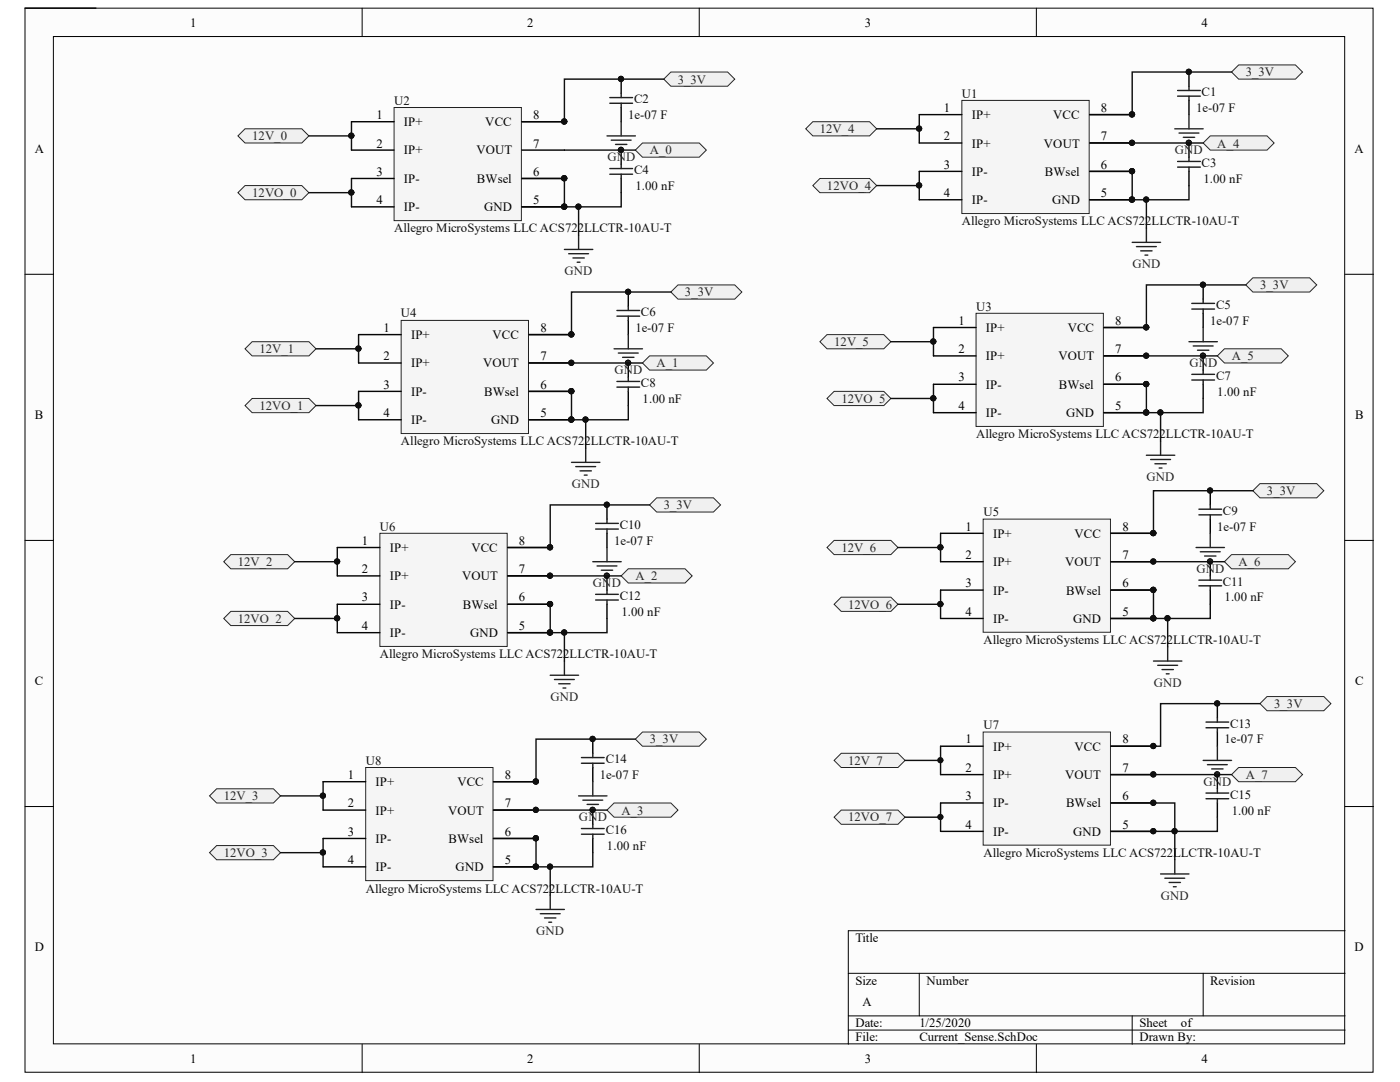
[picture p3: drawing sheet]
<svg xmlns="http://www.w3.org/2000/svg" width="279mm" height="216mm" viewBox="0 0 279 216" stroke-linecap="round" stroke-linejoin="round" font-family="sans-serif">
<defs><g id="words">
<g font-size="2.5">
<text x="38" y="5.3">1</text>
<text x="105.2" y="5.3">2</text>
<text x="172.6" y="5.3">3</text>
<text x="239.8" y="5.3">4</text>
<text x="75.1" y="23.8">1</text>
<text x="106.4" y="23.8">8</text>
<text x="188.4" y="22.3">1</text>
<text x="194" y="23.8">IP+</text>
<text x="210.2" y="23.8">VCC</text>
<text x="219.7" y="22.3">8</text>
<text x="75.1" y="29.4">2</text>
<text x="80.6" y="25.1">IP+</text>
<text x="96.9" y="25.1">VCC</text>
<text x="106.4" y="29.4">7</text>
<text x="188.4" y="28">2</text>
<text x="194" y="29.4">IP+</text>
<text x="208.3" y="29.4">VOUT</text>
<text x="219.7" y="28">7</text>
<text x="6.9" y="30.4">A</text>
<text x="75.1" y="35.1">3</text>
<text x="80.6" y="30.8">IP+</text>
<text x="95.1" y="30.8">VOUT</text>
<text x="106.4" y="35.1">6</text>
<text x="188.4" y="33.7">3</text>
<text x="194" y="35.1">IP-</text>
<text x="208.5" y="35.1">BWsel</text>
<text x="219.7" y="33.7">6</text>
<text x="270.4" y="30.4">A</text>
<text x="75.1" y="40.8">4</text>
<text x="80.6" y="36.5">IP-</text>
<text x="95.2" y="36.5">BWsel</text>
<text x="106.4" y="40.8">5</text>
<text x="188.4" y="39.3">4</text>
<text x="194" y="40.8">IP-</text>
<text x="210" y="40.8">GND</text>
<text x="219.7" y="39.3">5</text>
<text x="80.6" y="42.1">IP-</text>
<text x="96.6" y="42.1">GND</text>
<text x="191.3" y="64.8">1</text>
<text x="222.6" y="64.8">8</text>
<text x="76.6" y="66.2">1</text>
<text x="76.6" y="71.9">2</text>
<text x="82.1" y="67.7">IP+</text>
<text x="98.3" y="67.7">VCC</text>
<text x="107.9" y="66.2">8</text>
<text x="107.9" y="71.9">7</text>
<text x="191.3" y="70.4">2</text>
<text x="196.8" y="66.2">IP+</text>
<text x="196.8" y="71.9">IP+</text>
<text x="211.2" y="71.9">VOUT</text>
<text x="213.1" y="66.2">VCC</text>
<text x="222.6" y="70.4">7</text>
<text x="76.6" y="77.6">3</text>
<text x="82.1" y="73.3">IP+</text>
<text x="96.4" y="73.3">VOUT</text>
<text x="107.9" y="77.6">6</text>
<text x="191.3" y="76.1">3</text>
<text x="196.8" y="77.6">IP-</text>
<text x="211.3" y="77.6">BWsel</text>
<text x="222.6" y="76.1">6</text>
<text x="6.9" y="83.6">B</text>
<text x="76.6" y="83.2">4</text>
<text x="82.1" y="79">IP-</text>
<text x="96.6" y="79">BWsel</text>
<text x="107.9" y="83.2">5</text>
<text x="191.3" y="81.8">4</text>
<text x="196.8" y="83.2">IP-</text>
<text x="212.7" y="83.2">GND</text>
<text x="222.6" y="81.8">5</text>
<text x="270.4" y="83.6">B</text>
<text x="82.1" y="84.7">IP-</text>
<text x="98" y="84.7">GND</text>
<text x="192.7" y="105.9">1</text>
<text x="198.2" y="107.3">IP+</text>
<text x="214.4" y="107.3">VCC</text>
<text x="224" y="105.9">8</text>
<text x="72.2" y="108.7">1</text>
<text x="77.8" y="110.1">IP+</text>
<text x="94.1" y="110.1">VCC</text>
<text x="103.5" y="108.7">8</text>
<text x="192.7" y="111.5">2</text>
<text x="198.2" y="113">IP+</text>
<text x="212.6" y="113">VOUT</text>
<text x="224" y="111.5">7</text>
<text x="72.2" y="114.3">2</text>
<text x="77.8" y="115.8">IP+</text>
<text x="92.2" y="115.8">VOUT</text>
<text x="103.5" y="114.3">7</text>
<text x="192.7" y="117.2">3</text>
<text x="198.2" y="118.6">IP-</text>
<text x="212.7" y="118.6">BWsel</text>
<text x="224" y="117.2">6</text>
<text x="72.2" y="120">3</text>
<text x="72.2" y="125.7">4</text>
<text x="77.8" y="121.4">IP-</text>
<text x="92.4" y="121.4">BWsel</text>
<text x="103.5" y="120">6</text>
<text x="103.5" y="125.7">5</text>
<text x="192.7" y="122.9">4</text>
<text x="198.2" y="124.2">IP-</text>
<text x="214.2" y="124.2">GND</text>
<text x="224" y="122.9">5</text>
<text x="77.8" y="127.1">IP-</text>
<text x="93.8" y="127.1">GND</text>
<text x="6.9" y="136.7">C</text>
<text x="270.4" y="136.7">C</text>
<text x="192.7" y="148.3">1</text>
<text x="198.2" y="149.8">IP+</text>
<text x="214.4" y="149.8">VCC</text>
<text x="224" y="148.3">8</text>
<text x="69.4" y="155.4">1</text>
<text x="100.7" y="155.4">8</text>
<text x="192.7" y="154">2</text>
<text x="198.2" y="155.4">IP+</text>
<text x="212.6" y="155.4">VOUT</text>
<text x="224" y="154">7</text>
<text x="69.4" y="161.1">2</text>
<text x="74.9" y="156.9">IP+</text>
<text x="91.3" y="156.9">VCC</text>
<text x="100.7" y="161.1">7</text>
<text x="192.7" y="159.7">3</text>
<text x="198.2" y="161.1">IP-</text>
<text x="212.7" y="161.1">BWsel</text>
<text x="224" y="159.7">6</text>
<text x="69.4" y="166.8">3</text>
<text x="74.9" y="162.5">IP+</text>
<text x="89.4" y="162.5">VOUT</text>
<text x="100.7" y="166.8">6</text>
<text x="192.7" y="165.3">4</text>
<text x="198.2" y="166.8">IP-</text>
<text x="214.2" y="166.8">GND</text>
<text x="224" y="165.3">5</text>
<text x="69.4" y="172.4">4</text>
<text x="74.9" y="168.2">IP-</text>
<text x="74.9" y="173.9">IP-</text>
<text x="89.5" y="168.2">BWsel</text>
<text x="90.9" y="173.9">GND</text>
<text x="100.7" y="172.4">5</text>
<text x="6.9" y="189.8">D</text>
<text x="170.7" y="188">Title</text>
<text x="270.4" y="189.8">D</text>
<text x="170.7" y="196.5">Size</text>
<text x="184.9" y="196.5">Number</text>
<text x="241.5" y="196.5">Revision</text>
<text x="172.1" y="200.8">A</text>
<text x="170.7" y="205">Date:</text>
<text x="170.7" y="207.8">File:</text>
<text x="183.5" y="205">1/25/2020</text>
<text x="183.5" y="207.8">Current_Sense.SchDoc</text>
<text x="227.4" y="205">Sheet</text>
<text x="227.4" y="207.8">Drawn By:</text>
<text x="235.7" y="205">of</text>
<text x="38" y="212.1">1</text>
<text x="105.2" y="212.1">2</text>
<text x="172.6" y="212.1">3</text>
<text x="239.8" y="212.1">4</text>
</g>
<g font-size="2.5" fill="#262626">
<text x="135.3" y="16.7">3_3V</text>
<text x="248.6" y="15.2">3_3V</text>
<text x="50.3" y="28">12V_0</text>
<text x="163.6" y="26.6">12V_4</text>
<text x="242.9" y="29.4">A_4</text>
<text x="121.2" y="32.2">GND</text>
<text x="129.7" y="30.8">A_0</text>
<text x="234.5" y="30.8">GND</text>
<text x="50.3" y="39.3">12VO_0</text>
<text x="165" y="37.9">12VO_4</text>
<text x="226" y="53.5">GND</text>
<text x="112.7" y="54.9">GND</text>
<text x="136.7" y="59.1">3_3V</text>
<text x="251.5" y="57.7">3_3V</text>
<text x="51.8" y="70.4">12V_1</text>
<text x="166.5" y="69">12V_5</text>
<text x="245.8" y="71.9">A_5</text>
<text x="122.7" y="74.7">GND</text>
<text x="131" y="73.3">A_1</text>
<text x="237.4" y="73.3">GND</text>
<text x="51.8" y="81.8">12VO_1</text>
<text x="167.9" y="80.3">12VO_5</text>
<text x="228.8" y="96">GND</text>
<text x="114.1" y="97.3">GND</text>
<text x="132.5" y="101.7">3_3V</text>
<text x="252.8" y="98.8">3_3V</text>
<text x="47.5" y="113">12V_2</text>
<text x="167.9" y="110.1">12V_6</text>
<text x="247.2" y="113">A_6</text>
<text x="118.3" y="117.2">GND</text>
<text x="126.8" y="115.8">A_2</text>
<text x="238.8" y="114.3">GND</text>
<text x="47.5" y="124.2">12VO_2</text>
<text x="169.3" y="121.4">12VO_6</text>
<text x="230.3" y="137">GND</text>
<text x="109.9" y="139.9">GND</text>
<text x="254.3" y="141.2">3_3V</text>
<text x="129.7" y="148.3">3_3V</text>
<text x="169.3" y="152.6">12V_7</text>
<text x="248.6" y="155.4">A_7</text>
<text x="44.7" y="159.7">12V_3</text>
<text x="240.2" y="156.9">GND</text>
<text x="115.6" y="163.9">GND</text>
<text x="124" y="162.5">A_3</text>
<text x="169.3" y="163.9">12VO_7</text>
<text x="44.7" y="171">12VO_3</text>
<text x="231.7" y="179.5">GND</text>
<text x="107" y="186.6">GND</text>
</g>
<g font-size="2.5" fill="#0e0e0e">
<text x="78.7" y="20.9">U2</text>
<text x="125.4" y="23.8">1e-07 F</text>
<text x="126.5" y="20.6">C2</text>
<text x="191.9" y="19.5">U1</text>
<text x="238.7" y="22.3">1e-07 F</text>
<text x="239.8" y="19.2">C1</text>
<text x="126.5" y="34.8">C4</text>
<text x="239.8" y="33.3">C3</text>
<text x="126.8" y="37.9">1.00 nF</text>
<text x="240.2" y="36.5">1.00 nF</text>
<text x="78.7" y="46.3">Allegro MicroSystems LLC ACS722LLCTR-10AU-T</text>
<text x="191.9" y="45">Allegro MicroSystems LLC ACS722LLCTR-10AU-T</text>
<text x="80" y="63.3">U4</text>
<text x="127.9" y="63.1">C6</text>
<text x="194.8" y="62">U3</text>
<text x="241.5" y="64.8">1e-07 F</text>
<text x="242.7" y="61.7">C5</text>
<text x="126.8" y="66.2">1e-07 F</text>
<text x="127.9" y="77.3">C8</text>
<text x="242.7" y="75.9">C7</text>
<text x="128.2" y="80.3">1.00 nF</text>
<text x="242.9" y="79">1.00 nF</text>
<text x="80" y="88.9">Allegro MicroSystems LLC ACS722LLCTR-10AU-T</text>
<text x="194.8" y="87.4">Allegro MicroSystems LLC ACS722LLCTR-10AU-T</text>
<text x="75.8" y="105.9">U6</text>
<text x="123.7" y="105.5">C10</text>
<text x="196.3" y="103">U5</text>
<text x="242.9" y="105.9">1e-07 F</text>
<text x="244" y="102.8">C9</text>
<text x="122.6" y="108.7">1e-07 F</text>
<text x="123.7" y="119.7">C12</text>
<text x="244" y="116.9">C11</text>
<text x="124" y="122.9">1.00 nF</text>
<text x="244.4" y="120">1.00 nF</text>
<text x="75.8" y="131.3">Allegro MicroSystems LLC ACS722LLCTR-10AU-T</text>
<text x="196.3" y="128.5">Allegro MicroSystems LLC ACS722LLCTR-10AU-T</text>
<text x="196.3" y="145.5">U7</text>
<text x="244.4" y="148.3">1e-07 F</text>
<text x="245.5" y="145.2">C13</text>
<text x="73" y="152.6">U8</text>
<text x="119.7" y="155.4">1e-07 F</text>
<text x="120.9" y="152.3">C14</text>
<text x="245.5" y="159.4">C15</text>
<text x="120.9" y="166.5">C16</text>
<text x="245.8" y="162.5">1.00 nF</text>
<text x="121.1" y="169.6">1.00 nF</text>
<text x="196.3" y="171">Allegro MicroSystems LLC ACS722LLCTR-10AU-T</text>
<text x="73" y="178.1">Allegro MicroSystems LLC ACS722LLCTR-10AU-T</text>
</g>
</g></defs>
<g fill="#fcfcfc" stroke="#000" stroke-width=".2">
<path d="M5 1.6h269v212.4h-269z"/>
<path d="M10.7 7.3h257.7v201h-257.7z"/>
</g>
<g fill="none" stroke="#000" stroke-width=".2">
<path d="M72.3 1.6v5.7M139.6 1.6v5.7M206.8 1.6v5.7M5 54.7h5.7M268.4 54.7h5.7M5 107.8h5.7M268.4 107.8h5.7M5 160.9h5.7M268.4 160.9h5.7M169.3 194.2h99.1M183.5 194.2v8.5M240.1 194.2v8.5"/>
<path d="M268.4 185.7h-99.1v22.7M72.3 208.4v5.6M139.6 208.4v5.6M169.3 202.7h99.1M169.3 205.5h99.1M206.8 208.4v5.6M226 202.7v5.7"/>
</g>
<g fill="#f0f0f0" stroke="#262626" stroke-width=".2">
<path d="M47.5 27.1l1.4-1.4h11.3l1.4 1.4-1.4 1.4h-11.3z" fill-rule="evenodd"/>
<path d="M47.5 38.4l1.4-1.4h11.3l1.4 1.4-1.4 1.5h-11.3z" fill-rule="evenodd"/>
<path d="M126.8 29.9l1.4-1.4h11.4l1.4 1.4-1.4 1.5h-11.4z" fill-rule="evenodd"/>
<path d="M132.5 15.8l1.4-1.4h11.3l1.4 1.4-1.4 1.4h-11.3z" fill-rule="evenodd"/>
</g>
<path d="M124 15.8v2.8M124 21.5v2.8M124 29.9v2.9M124 35.6v2.8" fill="none" stroke="#000" stroke-width=".28"/>
<g fill="#0e0e0e" stroke="#0e0e0e" stroke-width=".2">
<circle cx="123.9" cy="29.9" r=".52"/>
<circle cx="123.9" cy="15.7" r=".52"/>
<circle cx="115.4" cy="41.2" r=".52"/>
</g>
<path d="M121.7 19.5h4.5M124 18.6v.9M121.7 33.6h4.5M121.7 34.8h4.5M121.7 20.6h4.5M124 20.6v.9M124 32.8v.8M124 34.8v.8" fill="none" stroke="#1c1c1c" stroke-width=".28"/>
<path d="M5 1.6h14.2M112.6 29.9h14.2M124 38.4v2.9h-8.5" fill="none" stroke="#0e0e0e" stroke-width=".28"/>
<path d="M121.1 27.1h5.7M122 28h4M122.8 28.8h2.3M123.7 29.7h.6M124 24.3v2.8M112.6 49.8h5.7M113.5 50.6h4M114.3 51.5h2.3M115.2 52.3h.6M115.5 46.9v2.9" fill="none" stroke="#262626" stroke-width=".28"/>
<g fill="#f0f0f0" stroke="#262626" stroke-width=".2">
<path d="M48.9 69.6l1.4-1.4h11.3l1.5 1.4-1.5 1.4h-11.3z" fill-rule="evenodd"/>
<path d="M48.9 80.9l1.4-1.4h11.3l1.5 1.4-1.5 1.4h-11.3z" fill-rule="evenodd"/>
<path d="M128.2 72.4l1.4-1.4h11.4l1.4 1.4-1.4 1.4h-11.4z" fill-rule="evenodd"/>
<path d="M133.9 58.3l1.4-1.4h11.3l1.5 1.4-1.5 1.4h-11.3z" fill-rule="evenodd"/>
</g>
<path d="M125.4 58.3v2.8M125.4 63.9v2.9M125.4 72.4v2.9M125.4 78.1v2.8" fill="none" stroke="#000" stroke-width=".28"/>
<g fill="#0e0e0e" stroke="#0e0e0e" stroke-width=".2">
<circle cx="125.3" cy="72.4" r=".52"/>
<circle cx="71.5" cy="69.6" r=".52"/>
<circle cx="71.5" cy="80.9" r=".52"/>
<circle cx="125.3" cy="58.2" r=".52"/>
<circle cx="116.8" cy="83.7" r=".52"/>
</g>
<path d="M123.1 76.1h4.6M123.1 77.2h4.6M123.1 62h4.6M123.1 63.1h4.6M125.4 61.1v.9M125.4 63.1v.8M125.4 75.3v.8M125.4 77.2v.9" fill="none" stroke="#1c1c1c" stroke-width=".28"/>
<path d="M122.6 69.6h5.6M123.4 70.4h4M124.3 71.3h2.2M125.1 72.1h.6M125.4 66.8v2.8M114.1 92.3h5.6M114.9 93.1h4M115.8 94h2.2M116.6 94.8h.6M116.9 89.4v2.9" fill="none" stroke="#262626" stroke-width=".28"/>
<path d="M71.6 66.8v2.8h-8.5M71.6 69.6v2.8M71.6 78.1v2.8M63.1 80.9h8.5v2.9M125.4 80.9v2.9h-8.5" fill="none" stroke="#0e0e0e" stroke-width=".28"/>
<g fill="#f0f0f0" stroke="#262626" stroke-width=".2">
<path d="M44.7 112.1l1.4-1.4h11.3l1.4 1.4-1.4 1.4h-11.3z" fill-rule="evenodd"/>
<path d="M44.7 123.4l1.4-1.4h11.3l1.4 1.4-1.4 1.4h-11.3z" fill-rule="evenodd"/>
<path d="M124 114.9l1.4-1.4h11.3l1.4 1.4-1.4 1.4h-11.3z" fill-rule="evenodd"/>
<path d="M129.6 100.8l1.5-1.5h11.3l1.4 1.5-1.4 1.4h-11.3z" fill-rule="evenodd"/>
</g>
<path d="M121.1 100.8v2.8M121.1 106.4v2.8M121.1 114.9v2.8M121.1 120.6v2.8" fill="none" stroke="#000" stroke-width=".28"/>
<g fill="#0e0e0e" stroke="#0e0e0e" stroke-width=".2">
<circle cx="121.1" cy="114.9" r=".52"/>
<circle cx="67.3" cy="112" r=".52"/>
<circle cx="67.3" cy="123.4" r=".52"/>
<circle cx="121.1" cy="100.7" r=".52"/>
<circle cx="112.6" cy="126.2" r=".52"/>
</g>
<path d="M118.9 118.6h4.5M118.9 119.7h4.5M118.9 104.4h4.5M118.9 105.6h4.5M121.1 103.6v.8M121.1 105.6v.8M121.1 117.7v.9M121.1 119.7v.9" fill="none" stroke="#1c1c1c" stroke-width=".28"/>
<path d="M118.3 112.1h5.7M119.2 112.9h3.9M120 113.8h2.3M120.9 114.6h.5M121.1 109.2v2.9M109.8 134.7h5.7M110.7 135.6h3.9M111.5 136.4h2.3M112.4 137.3h.5M112.6 131.9v2.8" fill="none" stroke="#262626" stroke-width=".28"/>
<path d="M67.3 109.2v2.9h-8.5M67.3 112.1v2.8M58.8 123.4h8.5v2.8M67.3 120.6v2.8M121.1 123.4v2.8h-8.5" fill="none" stroke="#0e0e0e" stroke-width=".28"/>
<g fill="#f0f0f0" stroke="#262626" stroke-width=".2">
<path d="M41.8 158.8l1.4-1.4h11.4l1.4 1.4-1.4 1.4h-11.4z" fill-rule="evenodd"/>
<path d="M41.8 170.1l1.4-1.4h11.4l1.4 1.4-1.4 1.5h-11.4z" fill-rule="evenodd"/>
<path d="M121.1 161.6l1.5-1.4h11.3l1.4 1.4-1.4 1.5h-11.3z" fill-rule="evenodd"/>
<path d="M126.8 147.5l1.4-1.4h11.4l1.4 1.4-1.4 1.4h-11.4z" fill-rule="evenodd"/>
</g>
<path d="M118.3 147.5v2.8M118.3 153.1v2.9M118.3 161.6v2.9M118.3 167.3v2.8" fill="none" stroke="#000" stroke-width=".28"/>
<g fill="#0e0e0e" stroke="#0e0e0e" stroke-width=".2">
<circle cx="118.3" cy="161.6" r=".52"/>
<circle cx="64.4" cy="158.8" r=".52"/>
<circle cx="64.4" cy="170.1" r=".52"/>
<circle cx="118.3" cy="147.4" r=".52"/>
<circle cx="109.8" cy="172.9" r=".52"/>
</g>
<path d="M116 151.2h4.6M116 152.3h4.6M118.3 150.3v.9M118.3 152.3v.8M116 165.3h4.6M116 166.5h4.6M118.3 164.5v.8M118.3 166.5v.8" fill="none" stroke="#1c1c1c" stroke-width=".28"/>
<path d="M115.5 158.8h5.6M116.3 159.7h4M118.3 156v2.8M109.8 178.6v2.9M117.2 160.5h2.2M118 161.4h.6M107 181.5h5.6M107.8 182.3h4M108.7 183.2h2.2M109.5 184h.6" fill="none" stroke="#262626" stroke-width=".28"/>
<path d="M64.5 156v2.8h-8.5M64.5 158.8v2.8M56 170.1h8.5v2.9M64.5 167.3v2.8M118.3 170.1v2.9h-8.5" fill="none" stroke="#0e0e0e" stroke-width=".28"/>
<g fill="#f0f0f0" stroke="#262626" stroke-width=".2">
<path d="M160.8 25.7l1.4-1.4h11.3l1.5 1.4-1.5 1.4h-11.3z" fill-rule="evenodd"/>
<path d="M162.2 37l1.4-1.4h9.9l1.5 1.4-1.5 1.4h-9.9z" fill-rule="evenodd"/>
<path d="M240.1 28.5l1.4-1.4h11.4l1.4 1.4-1.4 1.4h-11.4z" fill-rule="evenodd"/>
<path d="M245.8 14.4l1.4-1.4h11.3l1.4 1.4-1.4 1.4h-11.3z" fill-rule="evenodd"/>
</g>
<path d="M237.3 14.4v2.8M237.3 20v2.9M237.3 28.5v2.9M237.3 34.2v2.8" fill="none" stroke="#000" stroke-width=".28"/>
<g fill="#0e0e0e" stroke="#0e0e0e" stroke-width=".2">
<circle cx="237.2" cy="28.5" r=".52"/>
<circle cx="183.4" cy="25.7" r=".52"/>
<circle cx="183.4" cy="37" r=".52"/>
<circle cx="237.2" cy="14.3" r=".52"/>
<circle cx="228.7" cy="39.8" r=".52"/>
</g>
<path d="M235 18.1h4.6M235 19.2h4.6M237.3 17.2v.9M237.3 19.2v.8M235 32.2h4.6M235 33.3h4.6M237.3 31.4v.8M237.3 33.3v.9" fill="none" stroke="#1c1c1c" stroke-width=".28"/>
<path d="M234.5 25.7h5.6M235.3 26.6h4M236.2 27.4h2.2M237 28.3h.6M237.3 22.9v2.8M226 48.4h5.6M226.8 49.2h4M227.7 50.1h2.2M228.5 50.9h.6M228.8 45.5v2.9" fill="none" stroke="#262626" stroke-width=".28"/>
<path d="M175 37h8.5v2.9M183.5 22.9v2.8h-8.5M183.5 25.7v2.8M183.5 34.2v2.8M237.3 37v2.9h-8.5" fill="none" stroke="#0e0e0e" stroke-width=".28"/>
<g fill="#f0f0f0" stroke="#262626" stroke-width=".2">
<path d="M163.6 68.2l1.4-1.4h11.4l1.4 1.4-1.4 1.4h-11.4z" fill-rule="evenodd"/>
<path d="M165 79.5l1.5-1.4h9.9l1.4 1.4-1.4 1.4h-9.9z" fill-rule="evenodd"/>
<path d="M243 71l1.4-1.4h11.3l1.4 1.4-1.4 1.4h-11.3z" fill-rule="evenodd"/>
<path d="M248.6 56.9l1.4-1.5h11.4l1.4 1.5-1.4 1.4h-11.4z" fill-rule="evenodd"/>
</g>
<path d="M240.1 56.9v2.8M240.1 62.5v2.9M240.1 71v2.8M240.1 76.7v2.8" fill="none" stroke="#000" stroke-width=".28"/>
<g fill="#0e0e0e" stroke="#0e0e0e" stroke-width=".2">
<circle cx="240.1" cy="71" r=".52"/>
<circle cx="186.3" cy="68.1" r=".52"/>
<circle cx="186.3" cy="79.5" r=".52"/>
<circle cx="240.1" cy="56.8" r=".52"/>
<circle cx="231.6" cy="82.3" r=".52"/>
</g>
<path d="M240.1 59.7v.8M237.9 74.7h4.5M237.9 75.8h4.5M237.9 60.5h4.5M237.9 61.7h4.5M240.1 61.7v.8M240.1 73.8v.9M240.1 75.8v.9" fill="none" stroke="#1c1c1c" stroke-width=".28"/>
<path d="M237.3 68.2h5.7M238.1 69h4M239 69.9h2.3M239.8 70.7h.6M240.1 65.4v2.8M228.8 90.8h5.7M229.6 91.7h4M230.5 92.5h2.3M231.3 93.4h.6M231.6 88v2.8" fill="none" stroke="#262626" stroke-width=".28"/>
<path d="M177.8 79.5h8.5v2.8M186.3 65.4v2.8h-8.5M186.3 68.2v2.8M186.3 76.7v2.8M240.1 79.5v2.8h-8.5" fill="none" stroke="#0e0e0e" stroke-width=".28"/>
<g fill="#f0f0f0" stroke="#262626" stroke-width=".2">
<path d="M165 109.2l1.5-1.4h11.3l1.4 1.4-1.4 1.5h-11.3z" fill-rule="evenodd"/>
<path d="M166.5 120.6l1.4-1.4h9.9l1.4 1.4-1.4 1.4h-9.9z" fill-rule="evenodd"/>
<path d="M244.4 112.1l1.4-1.4h11.3l1.4 1.4-1.4 1.4h-11.3z" fill-rule="evenodd"/>
<path d="M250 97.9l1.4-1.4h11.4l1.4 1.4-1.4 1.4h-11.4z" fill-rule="evenodd"/>
</g>
<path d="M241.5 97.9v2.9M241.5 103.6v2.8M241.5 112.1v2.8M241.5 117.7v2.9" fill="none" stroke="#000" stroke-width=".28"/>
<g fill="#0e0e0e" stroke="#0e0e0e" stroke-width=".2">
<circle cx="241.5" cy="112" r=".52"/>
<circle cx="187.7" cy="109.2" r=".52"/>
<circle cx="187.7" cy="120.5" r=".52"/>
<circle cx="241.5" cy="97.9" r=".52"/>
<circle cx="233" cy="123.4" r=".52"/>
</g>
<path d="M239.3 115.8h4.5M239.3 116.9h4.5M239.3 101.6h4.5M239.3 102.7h4.5M241.5 100.8v.8M241.5 102.7v.9M241.5 114.9v.9M241.5 116.9v.8" fill="none" stroke="#1c1c1c" stroke-width=".28"/>
<path d="M238.7 109.2h5.7M239.6 110.1h3.9M240.4 110.9h2.3M241.3 111.8h.5M241.5 106.4v2.8M230.2 131.9h5.7M231.1 132.8h3.9M231.9 133.6h2.3M232.8 134.5h.5M233 129.1v2.8" fill="none" stroke="#262626" stroke-width=".28"/>
<path d="M187.7 106.4v2.8h-8.5M187.7 109.2v2.9M187.7 117.7v2.9M179.2 120.6h8.5v2.8M241.5 120.6v2.8h-8.5" fill="none" stroke="#0e0e0e" stroke-width=".28"/>
<g fill="#f0f0f0" stroke="#262626" stroke-width=".2">
<path d="M166.5 151.7l1.4-1.4h11.3l1.4 1.4-1.4 1.4h-11.3z" fill-rule="evenodd"/>
<path d="M166.5 163.1l1.4-1.5h11.3l1.4 1.5-1.4 1.4h-11.3z" fill-rule="evenodd"/>
<path d="M245.8 154.6l1.4-1.5h11.3l1.4 1.5-1.4 1.4h-11.3z" fill-rule="evenodd"/>
<path d="M251.4 140.4l1.5-1.4h11.3l1.4 1.4-1.4 1.4h-11.3z" fill-rule="evenodd"/>
</g>
<path d="M243 140.4v2.8M243 146.1v2.8M243 154.6v2.8M243 160.2v2.9" fill="none" stroke="#000" stroke-width=".28"/>
<g fill="#0e0e0e" stroke="#0e0e0e" stroke-width=".2">
<circle cx="242.9" cy="154.5" r=".52"/>
<circle cx="242.9" cy="140.4" r=".52"/>
<circle cx="234.4" cy="165.8" r=".52"/>
<circle cx="112.6" cy="24.2" r=".52"/>
<circle cx="115.4" cy="41.2" r=".52"/>
<circle cx="112.6" cy="41.2" r=".52"/>
<circle cx="112.6" cy="35.6" r=".52"/>
<circle cx="114" cy="66.7" r=".52"/>
<circle cx="116.8" cy="83.7" r=".52"/>
<circle cx="114" cy="83.7" r=".52"/>
<circle cx="114" cy="78.1" r=".52"/>
<circle cx="109.8" cy="109.2" r=".52"/>
<circle cx="112.6" cy="126.2" r=".52"/>
<circle cx="109.8" cy="126.2" r=".52"/>
<circle cx="109.8" cy="120.5" r=".52"/>
<circle cx="106.9" cy="155.9" r=".52"/>
<circle cx="109.8" cy="172.9" r=".52"/>
<circle cx="106.9" cy="172.9" r=".52"/>
<circle cx="106.9" cy="167.3" r=".52"/>
<circle cx="225.9" cy="22.8" r=".52"/>
<circle cx="228.7" cy="39.8" r=".52"/>
<circle cx="225.9" cy="39.8" r=".52"/>
<circle cx="225.9" cy="34.2" r=".52"/>
<circle cx="228.7" cy="65.3" r=".52"/>
<circle cx="231.6" cy="82.3" r=".52"/>
<circle cx="228.7" cy="82.3" r=".52"/>
<circle cx="228.7" cy="76.6" r=".52"/>
<circle cx="230.2" cy="106.4" r=".52"/>
<circle cx="233" cy="123.4" r=".52"/>
<circle cx="230.2" cy="123.4" r=".52"/>
<circle cx="230.2" cy="117.7" r=".52"/>
<circle cx="70.1" cy="38.4" r=".52"/>
<circle cx="70.1" cy="27.1" r=".52"/>
</g>
<path d="M240.7 158.2h4.5M240.7 159.4h4.5M240.7 144.1h4.5M240.7 145.2h4.5M243 143.2v.9M243 145.2v.9M243 157.4v.8M243 159.4v.8" fill="none" stroke="#1c1c1c" stroke-width=".28"/>
<path d="M240.1 151.7h5.7M241 152.6h3.9M241.8 153.4h2.3M242.7 154.3h.5M243 148.9v2.8M231.6 174.4h5.7M232.5 175.2h3.9M233.3 176.1h2.3M234.2 176.9h.5M234.5 171.6v2.8" fill="none" stroke="#262626" stroke-width=".28"/>
<g fill="none" stroke="#0e0e0e" stroke-width=".28">
<path d="M132.5 15.8h-19.9v8.5h-8.5M245.8 14.4h-19.8v8.5h-8.5M61.6 38.4h8.5v2.9M61.6 27.1h8.5v2.8M70.1 24.3v2.8M70.1 35.6v2.8M104.1 35.6h8.5v5.7h2.9v5.6M217.5 34.2h8.5v5.7h2.8v5.6M217.5 28.5h22.6M217.5 39.9h8.5M104.1 41.3h8.5M133.9 58.3h-19.8v8.5h-8.5"/>
<path d="M248.6 56.9h-19.8v8.5h-8.5M105.6 78.1h8.5v5.7h2.8v5.6M105.6 72.4h22.6M220.3 76.7h8.5v5.6h2.8v5.7M220.3 71h22.7M105.6 83.8h8.5M220.3 82.3h8.5M250 97.9h-19.8v8.5h-8.5M101.3 114.9h22.7M129.6 100.8h-19.8v8.4h-8.5M221.7 117.7h8.5v5.7h2.8v5.7M221.7 112.1h22.7"/>
<path d="M101.3 120.6h8.5v5.6h2.8v5.7M101.3 126.2h8.5M221.7 123.4h8.5M126.8 147.5h-19.8v8.5h-8.5M221.7 154.6h24.1M251.4 140.4h-19.8v8.5h-9.9M98.5 167.3h8.5v5.7h2.8v5.6M98.5 161.6h22.6M98.5 173h8.5M187.7 160.2v5.7M221.7 160.2h12.8v11.4M243 163.1v2.8h-21.3"/>
</g>
<path d="M78.6 21.5h25.5v22.5h-25.5z" fill="#f5f5f5" stroke="#262626" stroke-width=".2"/>
<path d="M70.1 24.3h8.5M70.1 29.9h8.5M70.1 35.6h8.5M104.1 24.3h8.5M104.1 29.9h8.5M104.1 35.6h8.5M70.1 41.3h8.5M104.1 41.3h8.5" fill="none" stroke="#000" stroke-width=".28"/>
<g fill="#0e0e0e" stroke="#0e0e0e" stroke-width=".2">
<circle cx="112.6" cy="24.2" r=".52"/>
<circle cx="112.6" cy="35.6" r=".52"/>
<circle cx="112.6" cy="41.2" r=".52"/>
</g>
<path d="M192 20h25.4v22.6h-25.4z" fill="#f5f5f5" stroke="#262626" stroke-width=".2"/>
<path d="M183.5 22.9h8.5M183.5 28.5h8.5M183.5 34.2h8.5M183.5 39.9h8.5M217.5 22.9h8.5M217.5 28.5h8.5M217.5 34.2h8.5M217.5 39.9h8.5" fill="none" stroke="#000" stroke-width=".28"/>
<g fill="#0e0e0e" stroke="#0e0e0e" stroke-width=".2">
<circle cx="225.9" cy="22.8" r=".52"/>
<circle cx="225.9" cy="28.5" r=".52"/>
<circle cx="225.9" cy="34.2" r=".52"/>
<circle cx="225.9" cy="39.8" r=".52"/>
</g>
<path d="M194.8 62.5h25.4v22.6h-25.4z" fill="#f5f5f5" stroke="#262626" stroke-width=".2"/>
<path d="M186.3 65.4h8.5M186.3 71h8.5M186.3 76.7h8.5M220.3 65.4h8.5M220.3 71h8.5M220.3 76.7h8.5M186.3 82.3h8.5M220.3 82.3h8.5" fill="none" stroke="#000" stroke-width=".28"/>
<g fill="#0e0e0e" stroke="#0e0e0e" stroke-width=".2">
<circle cx="228.7" cy="65.3" r=".52"/>
<circle cx="228.7" cy="71" r=".52"/>
<circle cx="228.7" cy="76.6" r=".52"/>
<circle cx="228.7" cy="82.3" r=".52"/>
</g>
<path d="M196.2 103.6h25.4v22.6h-25.4z" fill="#f5f5f5" stroke="#262626" stroke-width=".2"/>
<path d="M187.7 106.4h8.5M187.7 112.1h8.5M187.7 117.7h8.5M221.7 106.4h8.5M221.7 112.1h8.5M221.7 117.7h8.5M187.7 123.4h8.5M221.7 123.4h8.5" fill="none" stroke="#000" stroke-width=".28"/>
<g fill="#0e0e0e" stroke="#0e0e0e" stroke-width=".2">
<circle cx="230.2" cy="106.4" r=".52"/>
<circle cx="230.2" cy="112" r=".52"/>
<circle cx="230.2" cy="117.7" r=".52"/>
<circle cx="230.2" cy="123.4" r=".52"/>
</g>
<path d="M80.1 63.9h25.4v22.6h-25.4z" fill="#f5f5f5" stroke="#262626" stroke-width=".2"/>
<path d="M71.6 66.8h8.5M71.6 72.4h8.5M71.6 78.1h8.5M105.6 66.8h8.5M105.6 72.4h8.5M105.6 78.1h8.5M71.6 83.8h8.5M105.6 83.8h8.5" fill="none" stroke="#000" stroke-width=".28"/>
<g fill="#0e0e0e" stroke="#0e0e0e" stroke-width=".2">
<circle cx="114" cy="66.7" r=".52"/>
<circle cx="114" cy="72.4" r=".52"/>
<circle cx="114" cy="78.1" r=".52"/>
<circle cx="114" cy="83.7" r=".52"/>
</g>
<path d="M75.8 106.4h25.4v22.6h-25.4z" fill="#f5f5f5" stroke="#262626" stroke-width=".2"/>
<path d="M67.3 109.2h8.5M67.3 114.9h8.5M101.3 109.2h8.5M101.3 114.9h8.5M67.3 120.6h8.5M67.3 126.2h8.5M101.3 120.6h8.5M101.3 126.2h8.5" fill="none" stroke="#000" stroke-width=".28"/>
<g fill="#0e0e0e" stroke="#0e0e0e" stroke-width=".2">
<circle cx="109.8" cy="109.2" r=".52"/>
<circle cx="109.8" cy="114.9" r=".52"/>
<circle cx="109.8" cy="120.5" r=".52"/>
<circle cx="109.8" cy="126.2" r=".52"/>
</g>
<path d="M73 153.1h25.4v22.6h-25.4z" fill="#f5f5f5" stroke="#262626" stroke-width=".2"/>
<path d="M64.5 156h8.5M98.5 156h8.5M64.5 161.6h8.5M64.5 167.3h8.5M64.5 173h8.5M98.5 161.6h8.5M98.5 167.3h8.5M98.5 173h8.5" fill="none" stroke="#000" stroke-width=".28"/>
<g fill="#0e0e0e" stroke="#0e0e0e" stroke-width=".2">
<circle cx="106.9" cy="155.9" r=".52"/>
<circle cx="106.9" cy="161.6" r=".52"/>
<circle cx="106.9" cy="167.3" r=".52"/>
<circle cx="106.9" cy="172.9" r=".52"/>
</g>
<path d="M196.2 146.1h25.4v22.5h-25.4z" fill="#f5f5f5" stroke="#262626" stroke-width=".2"/>
<path d="M187.7 148.9h8.5M187.7 154.6h8.5M221.7 148.9h8.5M221.7 154.6h8.5M187.7 160.2h8.5M187.7 165.9h8.5M221.7 160.2h8.5M221.7 165.9h8.5" fill="none" stroke="#000" stroke-width=".28"/>
<g fill="#0e0e0e" stroke="#0e0e0e" stroke-width=".2">
<circle cx="230.2" cy="148.9" r=".52"/>
<circle cx="230.2" cy="154.5" r=".52"/>
<circle cx="230.2" cy="160.2" r=".52"/>
<circle cx="230.2" cy="165.8" r=".52"/>
<circle cx="187.7" cy="163" r=".52"/>
<circle cx="187.7" cy="151.7" r=".52"/>
</g>
<path d="M180.6 151.7h7.1M187.7 148.9v5.7M180.6 163.1h7.1" fill="none" stroke="#0e0e0e" stroke-width=".28"/>
<use href="#words"/>
</svg>
